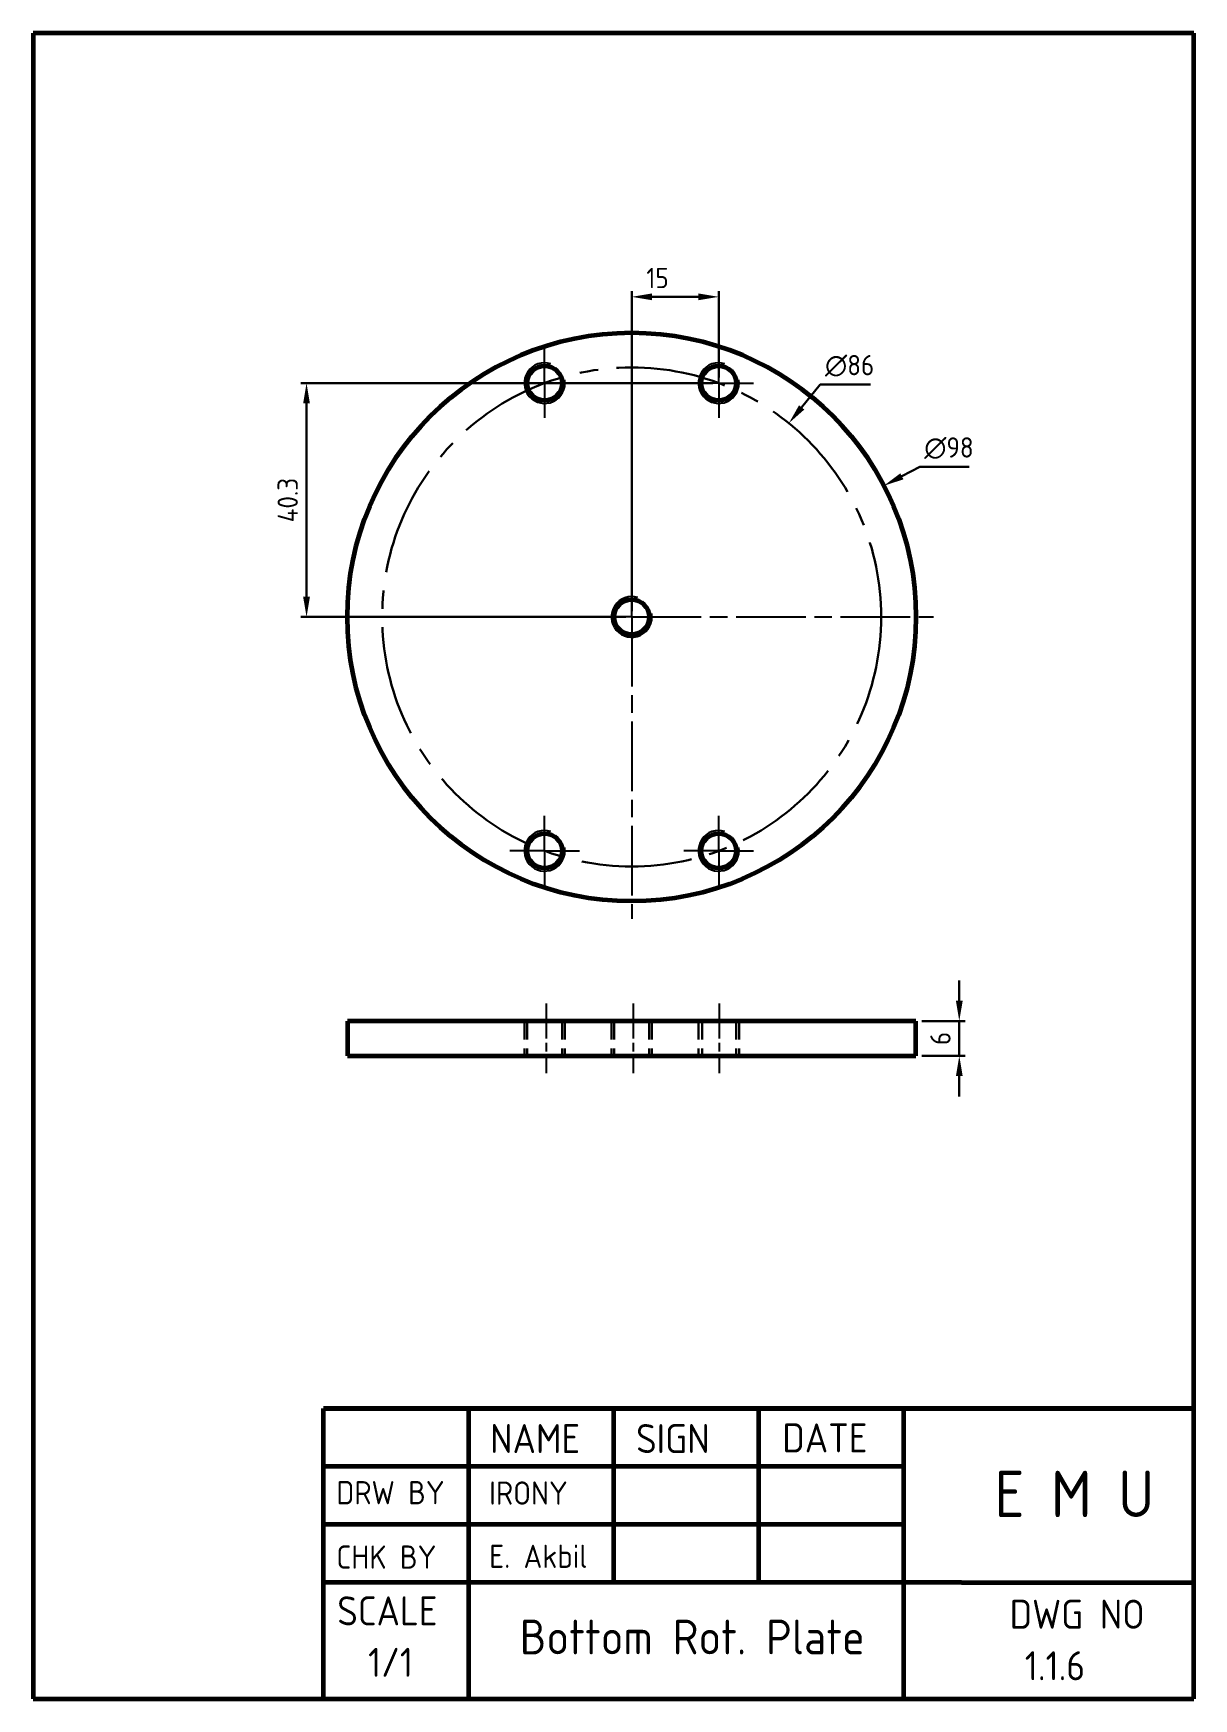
# Paper-space layout 'Layout1' of a CAD drawing. Header units: millimetres. Extents: x 4 to 204, y 4 to 291.
# The model-space entities are those that its viewports show. They can reach past a viewport. Long polylines and large blocks are cut down to what shows.
import ezdxf

# ---------------------------------------------------------------- set-up
doc = ezdxf.new("R2010")
doc.units = ezdxf.units.MM
for name, pattern in [('AM_ISO08W050', [18, 12, -1.5, 3, -1.5]), ('AM_ISO08W050x2', [9, 6, -0.75, 1.5, -0.75]), ('CENTER2', [28.575, 19.05, -3.175, 3.175, -3.175]), ('HIDDEN2', [4.7625, 3.175, -1.5875])]:
    doc.linetypes.add(name, pattern=pattern)
doc.layers.get('0').update_dxf_attribs({"lineweight": 60})
for name, color, linetype, lineweight in [('AM_7', 4, 'AM_ISO08W050', 25), ('Annotations', 50, 'Continuous', 30), ('Center Lines', 140, 'CENTER2', 30), ('Hidden Line', 7, 'HIDDEN2', 30)]:
    doc.layers.add(name, color=color, linetype=linetype, lineweight=lineweight)
doc.layers.add('viewport', color=7, linetype='Continuous')
doc.layers.get('viewport').off()
doc.styles.get("Standard").update_dxf_attribs({"font": 'ISOCP.SHX'})
doc.dimstyles.new('AM_ISO', dxfattribs={"dimtxt": 3.5, "dimasz": 3.5, "dimexe": 1, "dimexo": 1, "dimgap": 1.5, "dimtad": 1, "dimdsep": 46, "dimtxsty": 'Standard', "dimcen": 0, "dimclrd": 256, "dimclre": 256, "dimclrt": 2, "dimadec": 0, "dimazin": 2, "dimtp": 0.1, "dimtm": 0.1, "dimtfac": 0.71, "dimtdec": 3, "dimtmove": 0, "dimatfit": 3, "dimfxl": 1, "dimlwd": -1, "dimlwe": -1, "dimarcsym": 1})
doc.dimstyles.new('AM_ISO$3', dxfattribs={"dimtxt": 3.5, "dimasz": 3.5, "dimexe": 1, "dimexo": 1, "dimgap": 1.5, "dimtad": 1, "dimtoh": 1, "dimdsep": 46, "dimtxsty": 'Standard', "dimcen": 0, "dimclrd": 256, "dimclre": 256, "dimclrt": 2, "dimadec": 0, "dimazin": 2, "dimtp": 0.1, "dimtm": 0.1, "dimtfac": 0.71, "dimtdec": 3, "dimtofl": 0, "dimtmove": 0, "dimatfit": 0, "dimfxl": 1, "dimlwd": -1, "dimlwe": -1, "dimarcsym": 1})

# ---------------------------------------------------------------- blocks, each defined once
blk = doc.blocks.new('*D3')
at = {"layer": 'Annotations', "linetype": 'ByBlock', "transparency": 16777216}
for p, q in [((134.88, 127.96), (137.98, 129.57)), ((137.98, 129.57), (146.5, 129.57))]:
    blk.add_line(p, q, dxfattribs=at)
at = {"layer": 'Annotations', "transparency": 16777216}
blk.add_solid([(134.61, 128.47), (135.15, 127.44), (131.77, 126.34)], dxfattribs=at)
at = {"layer": 'Defpoints', "color": 0, "transparency": 16777216}
for p in [(131.77, 126.34), (44.84, 81.11)]:
    blk.add_point(p, dxfattribs=at)
at = {"layer": 'Annotations', "color": 2, "transparency": 16777216, "insert": (142.99, 132.82), "char_height": 3.5, "attachment_point": 5}
blk.add_mtext('∅98', dxfattribs=at)
blk = doc.blocks.new('*D4')
at = {"layer": 'Annotations', "linetype": 'ByBlock', "transparency": 16777216}
for p, q in [((117.6, 139.83), (120.79, 143.76)), ((120.79, 143.76), (129.46, 143.76))]:
    blk.add_line(p, q, dxfattribs=at)
at = {"layer": 'Annotations', "transparency": 16777216}
blk.add_solid([(117.15, 140.2), (118.06, 139.47), (115.4, 137.12)], dxfattribs=at)
at = {"layer": 'Defpoints', "color": 0, "transparency": 16777216}
for p in [(115.4, 137.12), (61.21, 70.33)]:
    blk.add_point(p, dxfattribs=at)
at = {"layer": 'Annotations', "color": 2, "transparency": 16777216, "insert": (125.87, 147.01), "char_height": 3.5, "attachment_point": 5}
blk.add_mtext('∅86', dxfattribs=at)
blk = doc.blocks.new('*D5')
at = {"layer": 'Annotations', "linetype": 'ByBlock', "transparency": 16777216}
for p, q in [((144.77, 37.59), (144.77, 41.09)), ((138.31, 34.09), (145.77, 34.09)), ((144.77, 34.09), (144.77, 28.09)), ((138.31, 28.09), (145.77, 28.09)), ((144.77, 24.59), (144.77, 21.09))]:
    blk.add_line(p, q, dxfattribs=at)
at = {"layer": 'Annotations', "transparency": 16777216}
for points in [[(144.19, 37.59), (145.36, 37.59), (144.77, 34.09)], [(144.19, 24.59), (145.36, 24.59), (144.77, 28.09)]]:
    blk.add_solid(points, dxfattribs=at)
at = {"layer": 'Defpoints', "color": 0, "transparency": 16777216}
for p in [(137.31, 34.09), (137.31, 28.09), (144.77, 28.09)]:
    blk.add_point(p, dxfattribs=at)
at = {"layer": 'Annotations', "color": 2, "transparency": 16777216, "insert": (141.52, 31.09), "char_height": 3.5, "attachment_point": 5, "rotation": 90}
blk.add_mtext('6', dxfattribs=at)
blk = doc.blocks.new('*D6')
at = {"layer": 'Annotations', "linetype": 'ByBlock', "transparency": 16777216}
for p, q in [((88.31, 104.72), (88.31, 159.89)), ((99.81, 158.89), (91.81, 158.89)), ((103.31, 145.02), (103.31, 159.89))]:
    blk.add_line(p, q, dxfattribs=at)
at = {"layer": 'Annotations', "transparency": 16777216}
for points in [[(91.81, 159.48), (91.81, 158.31), (88.31, 158.89)], [(99.81, 159.48), (99.81, 158.31), (103.31, 158.89)]]:
    blk.add_solid(points, dxfattribs=at)
at = {"layer": 'Defpoints', "color": 0, "transparency": 16777216}
for p in [(88.31, 158.89), (103.31, 144.02), (88.31, 103.72)]:
    blk.add_point(p, dxfattribs=at)
at = {"layer": 'Annotations', "color": 2, "transparency": 16777216, "insert": (92.76, 162.14), "char_height": 3.5, "attachment_point": 5}
blk.add_mtext('15', dxfattribs=at)
blk = doc.blocks.new('*D7')
at = {"layer": 'Annotations', "linetype": 'ByBlock', "transparency": 16777216}
for p, q in [((102.31, 144.02), (31.27, 144.02)), ((32.27, 107.22), (32.27, 140.52)), ((87.31, 103.72), (31.27, 103.72))]:
    blk.add_line(p, q, dxfattribs=at)
at = {"layer": 'Annotations', "transparency": 16777216}
for points in [[(31.68, 140.52), (32.85, 140.52), (32.27, 144.02)], [(31.68, 107.22), (32.85, 107.22), (32.27, 103.72)]]:
    blk.add_solid(points, dxfattribs=at)
at = {"layer": 'Defpoints', "color": 0, "transparency": 16777216}
for p in [(32.27, 144.02), (103.31, 144.02), (88.31, 103.72)]:
    blk.add_point(p, dxfattribs=at)
at = {"layer": 'Annotations', "color": 2, "transparency": 16777216, "insert": (29.02, 123.87), "char_height": 3.5, "attachment_point": 5, "rotation": 90}
blk.add_mtext('40.3', dxfattribs=at)

msp = doc.modelspace()

# ---------------------------------------------------------------- linework, layer by layer
for p, q in [((39.306, 34.095), (39.306, 28.095)), ((137.306, 34.095), (39.306, 34.095)), ((137.306, 28.095), (137.306, 34.095)), ((39.306, 28.095), (137.306, 28.095))]:
    msp.add_line(p, q)
for centre, radius in [((88.306, 103.724), 49), ((73.306, 144.023), 3), ((103.306, 144.023), 3), ((88.306, 103.724), 3), ((73.306, 63.425), 3), ((103.306, 63.425), 3)]:
    msp.add_circle(centre, radius)
at = {"lineweight": 25}
for centre in [(73.306, 144.023), (103.306, 144.023), (88.306, 103.724), (73.306, 63.425), (103.306, 63.425)]:
    msp.add_arc(centre, 3.5, 72.28425, 9.51829, dxfattribs=at)
at = {"layer": 'AM_7'}
for q in [(88.306, 155.724), (36.306, 103.724), (140.306, 103.724), (88.306, 51.724)]:
    msp.add_line((88.306, 103.724), q, dxfattribs=at)
at = {"layer": 'AM_7', "linetype": 'AM_ISO08W050x2'}
for p, q in [((73.306, 144.023), (73.306, 150.023)), ((103.306, 144.023), (103.306, 150.023)), ((73.306, 144.023), (67.306, 144.023)), ((73.306, 144.023), (79.306, 144.023)), ((73.306, 144.023), (73.306, 138.023)), ((103.306, 144.023), (97.306, 144.023)), ((103.306, 144.023), (109.306, 144.023)), ((103.306, 144.023), (103.306, 138.023)), ((73.306, 63.425), (73.306, 69.425)), ((103.306, 63.425), (103.306, 69.425)), ((73.306, 63.425), (67.306, 63.425)), ((73.306, 63.425), (79.306, 63.425)), ((73.306, 63.425), (73.306, 57.425)), ((103.306, 63.425), (97.306, 63.425)), ((103.306, 63.425), (109.306, 63.425)), ((103.306, 63.425), (103.306, 57.425)), ((73.556, 37.095), (73.556, 25.095)), ((88.556, 37.095), (88.556, 25.095)), ((103.382, 37.095), (103.382, 25.095))]:
    msp.add_line(p, q, dxfattribs=at)
at = {"layer": 'Center Lines'}
msp.add_circle((88.306, 103.724), 43, dxfattribs=at)
at = {"layer": 'Hidden Line'}
for p, q in [((69.806, 34.095), (69.806, 28.095)), ((70.306, 34.095), (70.306, 28.095)), ((76.306, 34.095), (76.306, 28.095)), ((76.806, 34.095), (76.806, 28.095)), ((84.806, 34.095), (84.806, 28.095)), ((85.306, 34.095), (85.306, 28.095)), ((91.306, 34.095), (91.306, 28.095)), ((91.806, 34.095), (91.806, 28.095)), ((99.806, 34.095), (99.806, 28.095)), ((100.459, 34.095), (100.459, 28.095)), ((106.306, 34.095), (106.306, 28.095)), ((106.806, 34.095), (106.806, 28.095))]:
    msp.add_line(p, q, dxfattribs=at)

# ---------------------------------------------------------------- dimensions: what is measured, and where the dimension line sits
at = {"layer": 'Annotations'}
dim = msp.add_linear_dim(base=(88.306, 158.894), p1=(103.306, 144.023), p2=(88.306, 103.724), dimstyle='AM_ISO', dxfattribs=at)
dim.commit()
dim.dimension.update_dxf_attribs({"geometry": '*D6', "text_midpoint": (92.761, 158.894), "dimtype": 160})
for p1, p2, picture, middle in [((61.214, 70.332), (115.397, 137.116), '*D4', (125.875, 143.761)), ((44.837, 81.108), (131.774, 126.34), '*D3', (142.99, 129.571))]:
    dim = msp.add_diameter_dim_2p(p1=p1, p2=p2, dimstyle='AM_ISO$3', dxfattribs=at)
    dim.commit()
    dim.dimension.update_dxf_attribs({"geometry": picture, "text_midpoint": middle, "dimtype": 163})
dim = msp.add_linear_dim(base=(32.268, 144.023), p1=(88.306, 103.724), p2=(103.306, 144.023), angle=90, dimstyle='AM_ISO', dxfattribs=at)
dim.commit()
dim.dimension.update_dxf_attribs({"geometry": '*D7', "text_midpoint": (32.268, 123.873), "dimtype": 160})
dim = msp.add_aligned_dim(p1=(137.306, 34.095), p2=(137.306, 28.095), distance=7.469, dimstyle='AM_ISO', dxfattribs=at)
dim.commit()
dim.dimension.update_dxf_attribs({"geometry": '*D5', "text_midpoint": (141.525, 31.095)})

psp = doc.layouts.get("Layout1")

# ---------------------------------------------------------------- linework, layer by layer
for p, q in [((204.2, 291.19), (4.2, 291.19)), ((4.2, 291.19), (4.2, 4.19)), ((204.2, 4.19), (204.2, 291.19)), ((54.2, 54.19), (204.2, 54.19)), ((54.2, 4.19), (54.2, 54.19)), ((164.2, 54.19), (54.2, 54.19)), ((154.2, 44.19), (54.2, 44.19)), ((154.2, 34.19), (54.2, 34.19)), ((164.2, 24.19), (54.2, 24.19)), ((79.2, 24.19), (79.2, 4.19)), ((4.2, 4.19), (204.2, 4.19))]:
    psp.add_line(p, q)
at = {"linetype": 'Continuous'}
for p, q in [((104.2, 54.19), (79.2, 54.19)), ((79.2, 54.19), (79.2, 24.19)), ((129.2, 54.19), (104.2, 54.19)), ((104.2, 54.19), (104.2, 24.19)), ((154.2, 54.19), (129.2, 54.19)), ((129.2, 54.19), (129.2, 24.19)), ((204.2, 54.19), (154.2, 54.19)), ((154.2, 54.19), (154.2, 4.19)), ((164.2, 24.19), (204.2, 24.19))]:
    psp.add_line(p, q, dxfattribs=at)

# ---------------------------------------------------------------- texts
at = {"attachment_point": 1}
for s, insert, char_height, width in [('NAME', (82.94, 51.52), 5, 20.6755), ('SIGN', (108.1, 51.52), 5, 20.6755), ('DATE', (133.3, 51.64), 5, 20.6755), ('E M U', (169.88, 43.48), 8, 31.5091), ('DRW BY', (56.44, 41.7), 4, 27.5), ('IRONY', (82.78, 41.63), 4, 21.0405), ('CHK BY', (56.44, 30.6), 4, 27.5), ('E. Akbil', (82.78, 30.73), 4, 21.0405), ('SCALE', (56.59, 21.83), 5, 20.6755), ('DWG NO', (172.48, 21.25), 5, 29.164), ('Bottom Rot. Plate', (88.05, 17.83), 6, 82.5), ('1/1', (61.91, 12.96), 5, 20.6755), ('1.1.6', (175.1, 12.37), 5, 20.6755)]:
    psp.add_mtext(s, dxfattribs=dict(at, insert=insert, char_height=char_height, width=width))

# ---------------------------------------------------------------- viewports
at = {"layer": 'viewport', "view_target_point": (210, 148.5)}
psp.add_viewport(center=(104.2, 172.69), size=(200, 237), view_center_point=(-124.83, -62.696), view_height=237, dxfattribs=at)

doc.saveas('drawing.dxf')
